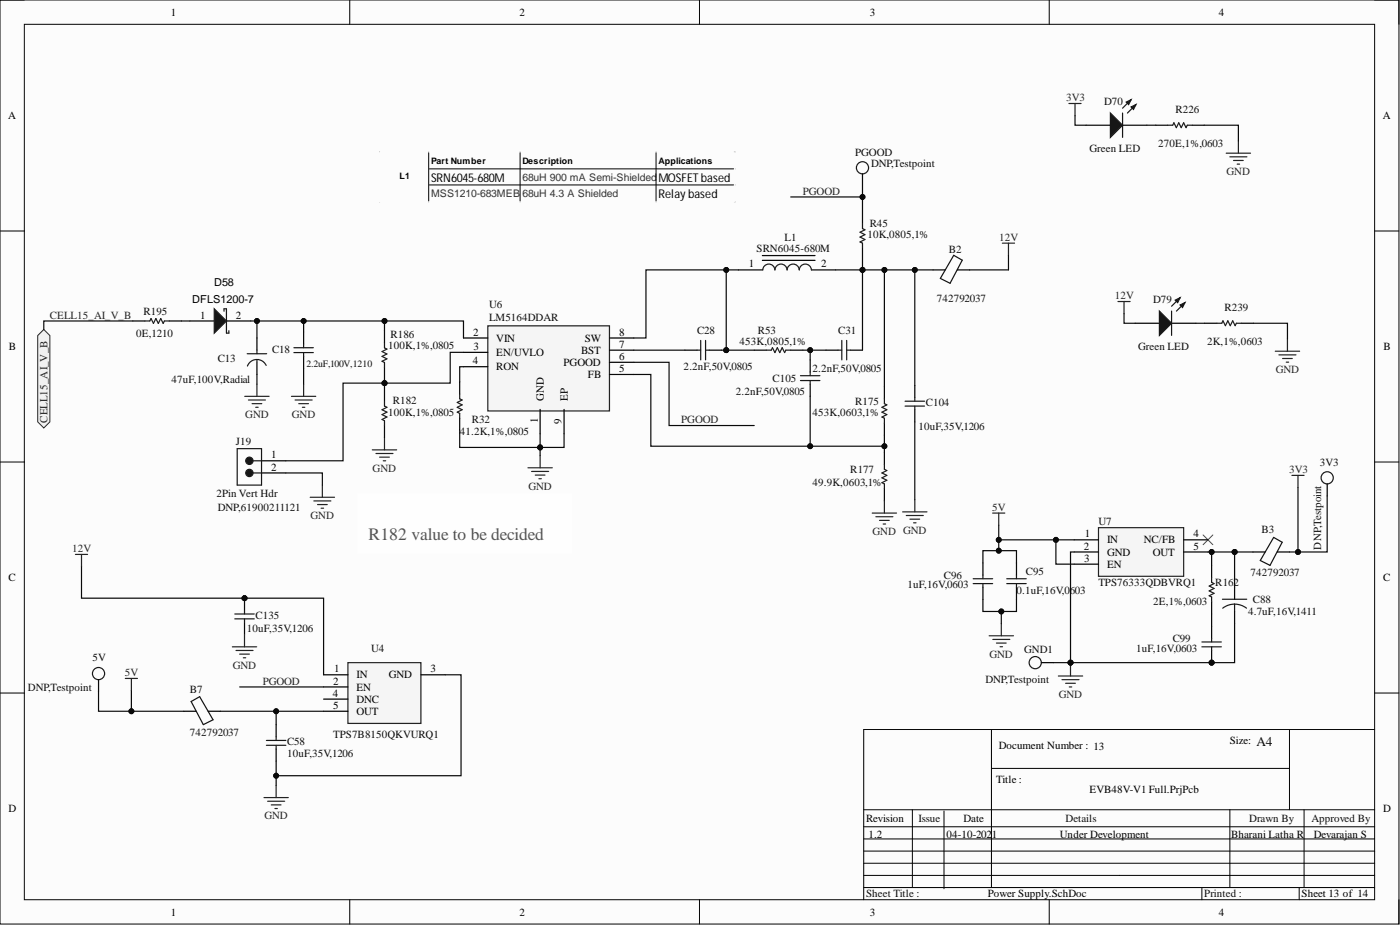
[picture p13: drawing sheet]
<svg xmlns="http://www.w3.org/2000/svg" width="292mm" height="193mm" viewBox="0 0 292 193" stroke-linecap="round" stroke-linejoin="round" font-family="sans-serif">
<defs><g id="words">
<text font-size="3.6" fill="#535353" x="76.9" y="112.6">R182 value to be decided</text>
<text font-size="2.8" fill="#0e0e0e" x="262.2" y="155.7">A4</text>
<g font-size="2.5">
<text x="89.9" y="38">SRN6045-680M</text>
<text x="137.4" y="38">MOSFETbased</text>
<text x="137.4" y="41.3">Relaybased</text>
</g>
<g font-size="2.3">
<text x="35.6" y="3.3">1</text>
<text x="108.4" y="3.3">2</text>
<text x="181.5" y="3.3">3</text>
<text x="254.3" y="3.3">4</text>
<text x="1.7" y="24.9">A</text>
<text x="288.5" y="24.9">A</text>
<text x="44.7" y="59.6">D58</text>
<text x="156.3" y="55.8">1</text>
<text x="171.3" y="55.8">2</text>
<text x="40.1" y="63.2">DFLS1200-7</text>
<text x="41.8" y="66.5">1</text>
<text x="49.2" y="66.5">2</text>
<text x="98.7" y="70">2</text>
<text x="103.6" y="71.3">VIN</text>
<text x="122" y="71.3">SW</text>
<text x="129.2" y="70">8</text>
<text x="1.9" y="73">B</text>
<text x="98.6" y="76">4</text>
<text x="98.8" y="73">3</text>
<text x="103.6" y="74.3">EN/UVLO</text>
<text x="103.6" y="77.3">RON</text>
<text x="117.6" y="76.3">PGOOD</text>
<text x="121.2" y="73.8">BST</text>
<text x="129.2" y="72.5">7</text>
<text x="129.2" y="75.1">6</text>
<text x="129.2" y="77.6">5</text>
<text x="288.7" y="73">B</text>
<text x="113.5" y="83.6" transform="rotate(-90 113.5 83.6)">GND</text>
<text x="118.4" y="83.6" transform="rotate(-90 118.4 83.6)">EP</text>
<text x="122.7" y="78.9">FB</text>
<text x="112.2" y="88.3" transform="rotate(-90 112.2 88.3)">1</text>
<text x="117.2" y="88.5" transform="rotate(-90 117.2 88.5)">9</text>
<text x="56.6" y="95.6">1</text>
<text x="56.6" y="98.2">2</text>
<text x="226.3" y="112.1">1</text>
<text x="231" y="113.4">IN</text>
<text x="238.7" y="113.4">NC/FB</text>
<text x="249" y="112.1">4</text>
<text x="226.1" y="114.6">2</text>
<text x="226.2" y="117.2">3</text>
<text x="231" y="115.9">GND</text>
<text x="231" y="118.5">EN</text>
<text x="240.5" y="115.9">OUT</text>
<text x="249" y="114.6">5</text>
<text x="1.8" y="121.2">C</text>
<text x="288.6" y="121.2">C</text>
<text x="69.5" y="142.8">2</text>
<text x="69.7" y="140.3">1</text>
<text x="74.4" y="141.5">IN</text>
<text x="81.1" y="141.5">GND</text>
<text x="89.8" y="140.3">3</text>
<text x="69.5" y="145.3">4</text>
<text x="69.5" y="147.9">5</text>
<text x="74.4" y="144.1">EN</text>
<text x="74.4" y="146.6">DNC</text>
<text x="74.4" y="149.1">OUT</text>
<text x="256.6" y="155.2">Size:</text>
<text x="208.4" y="156.2">Document Number : 13</text>
<text x="207.9" y="163.3">Title :</text>
<text x="227.3" y="165.5">EVB48V-V1 Full.PrjPcb</text>
<text x="1.8" y="169.4">D</text>
<text x="180.7" y="171.5">Revision</text>
<text x="201" y="171.5">Date</text>
<text x="288.6" y="169.4">D</text>
<text x="181.2" y="174.8">1.2</text>
<text x="197.5" y="174.8">04-10-202</text>
<text x="206.9" y="174.8">1</text>
<text x="221.2" y="174.8">Under Development</text>
<text x="256.9" y="174.8">Bharani Latha R</text>
<text x="274.1" y="174.8">Devarajan S</text>
<text x="35.6" y="191">1</text>
<text x="108.4" y="191">2</text>
<text x="181.5" y="191">3</text>
<text x="206.1" y="187.2">Power Supply.SchDoc</text>
<text x="254.3" y="191">4</text>
<text x="271.6" y="187.2">Sheet 13 of 14</text>
</g>
<g font-size="2.3" fill="#262626">
<text x="222.4" y="21.1">3V3</text>
<text x="167.5" y="40.6">PGOOD</text>
<text x="255.9" y="36.5">GND</text>
<text x="208.5" y="50.2">12V</text>
<text x="232.6" y="62.4">12V</text>
<text x="10.4" y="66.5">CELL15_AI_V_B</text>
<text x="266.2" y="77.9">GND</text>
<text x="9.9" y="88.2" transform="rotate(-90 9.9 88.2)">CELL15_AI_V_B</text>
<text x="51.2" y="87.3">GND</text>
<text x="60.9" y="87.3">GND</text>
<text x="142.1" y="88.3">PGOOD</text>
<text x="77.8" y="98.4">GND</text>
<text x="269" y="98.7">3V3</text>
<text x="110.2" y="102.1">GND</text>
<text x="207" y="106.5">5V</text>
<text x="64.8" y="108.3">GND</text>
<text x="182.1" y="111.6">GND GND</text>
<text x="15.1" y="115.2">12V</text>
<text x="206.4" y="137.2">GND</text>
<text x="26.1" y="141">5V</text>
<text x="48.6" y="139.5">GND</text>
<text x="54.8" y="142.8">PGOOD</text>
<text x="220.9" y="145.6">GND</text>
<text x="55.2" y="171">GND</text>
</g>
<g font-size="2.3" fill="#0e0e0e">
<text x="230.4" y="21.8">D70</text>
<text x="245.3" y="23.7">R226</text>
<text x="178.4" y="32.5">PGOOD</text>
<text x="181.7" y="34.7">DNP,Testpoint</text>
<text x="227.3" y="31.7">Green LED</text>
<text x="241.6" y="30.7">270E,1%,0603</text>
<text x="181.5" y="47.4">R45</text>
<text x="157.9" y="52.5">SRN6045-680M</text>
<text x="163.7" y="50.2">L1</text>
<text x="181" y="49.7">10K,0805,1%</text>
<text x="198" y="52.8">B2</text>
<text x="29.9" y="65.7">R195</text>
<text x="102" y="64.2">U6</text>
<text x="195.4" y="62.9">742792037</text>
<text x="240.6" y="63.2">D79</text>
<text x="255.5" y="64.9">R239</text>
<text x="28.4" y="70.3">0E,1210</text>
<text x="81.5" y="70.5">R186</text>
<text x="102" y="67">LM5164DDAR</text>
<text x="145.4" y="69.8">C28</text>
<text x="158.1" y="69.8">R53</text>
<text x="174.9" y="69.8">C31</text>
<text x="45.4" y="75.6">C13</text>
<text x="56.8" y="73.6">C18</text>
<text x="81" y="72.8">100K,1%,0805</text>
<text x="142.6" y="77.1">2.2nF,50V,0805</text>
<text x="154.3" y="72">453K,0805,1%</text>
<text x="169.5" y="77.6">2.2nF,50V,0805</text>
<text x="237.5" y="73">Green LED</text>
<text x="251.9" y="72">2K,1%,0603</text>
<text x="35.8" y="79.9">47uF,100V,Radial</text>
<text x="153.6" y="82.4">2.2nF,50V,0805</text>
<text x="161.2" y="79.6">C105</text>
<text x="81" y="86.7">100K,1%,0805</text>
<text x="82" y="84.2">R182</text>
<text x="98.5" y="88.3">R32</text>
<text x="169.5" y="86.7">453K,0603,1%</text>
<text x="178.4" y="84.5">R175</text>
<text x="191.6" y="89.7">10uF,35V,1206</text>
<text x="193.2" y="84.7">C104</text>
<text x="49.2" y="92.8">J19</text>
<text x="95.9" y="90.8">41.2K,1%,0805</text>
<text x="169.5" y="101.5">49.9K,0603,1%</text>
<text x="177.4" y="98.7">R177</text>
<text x="275.4" y="97.1">3V3</text>
<text x="45.2" y="103.7">2Pin Vert Hdr</text>
<text x="45.4" y="106.5">DNP,61900211121</text>
<text x="229.2" y="109.6">U7</text>
<text x="263.2" y="111.1">B3</text>
<text x="214" y="120">C95</text>
<text x="275.6" y="114.6" transform="rotate(-90 275.6 114.6)">DNP,Testpoint</text>
<text x="189.3" y="122.8">1uF,16V,0603</text>
<text x="197" y="120.7">C96</text>
<text x="212.1" y="123.9">0.1uF,16V,0603</text>
<text x="229.2" y="122.3">TPS76333QDBVRQ1</text>
<text x="253.6" y="122.3">R162</text>
<text x="260.9" y="120.2">742792037</text>
<text x="261.4" y="125.8">C88</text>
<text x="51.5" y="131.9">10uF,35V,1206</text>
<text x="53.3" y="129.1">C135</text>
<text x="240.6" y="126.3">2E,1%,0603</text>
<text x="260.4" y="128.3">4.7uF,16V,1411</text>
<text x="19.3" y="138">5V</text>
<text x="77.4" y="136">U4</text>
<text x="213.7" y="136.2">GND1</text>
<text x="237.1" y="136">1uF,16V,0603</text>
<text x="244.7" y="133.9">C99</text>
<text x="205.6" y="142.5">DNP,Testpoint</text>
<text x="5.8" y="144.1">DNP,Testpoint</text>
<text x="39.6" y="144.6">B7</text>
<text x="39.6" y="153.5">742792037</text>
<text x="59.9" y="155.5">C58</text>
<text x="69.5" y="154">TPS7B8150QKVURQ1</text>
<text x="59.9" y="158">10uF,35V,1206</text>
</g>
<text font-size="2.3" fill="#0a0a0a" x="191.6" y="171.5">Issue</text>
<g font-size="2.3" fill="#0f0f0f">
<text x="222.3" y="171.5">Details</text>
<text x="260.7" y="171.5">Drawn By</text>
<text x="273.6" y="171.5">Approved By</text>
<text x="180.7" y="187.2">Sheet Title :</text>
<text x="251.3" y="187.2">Printed :</text>
</g>
<g font-size="2.2" fill="#333">
<text x="89.9" y="41.1">MSS1210-683MEB</text>
<text x="109" y="37.7">68uH 900 mA Semi-Shielded</text>
<text x="109" y="41.1">68uH 4.3 A Shielded</text>
</g>
<text font-size="2" fill="#0e0e0e" x="64" y="76.5">2.2uF,100V,1210</text>
<g font-size="1.8">
<text x="89.9" y="34.2">Part Number</text>
<text x="109" y="34.2">Description</text>
<text x="137.4" y="34.2">Applications</text>
<text x="83.4" y="37.4">L1</text>
</g>
</g></defs>
<path d="M0 0h291.9v192.8h-291.9z" fill-rule="evenodd" fill="#fcfcfc"/>
<path d="M0 0h291.9v192.8h-291.9z" fill="none" stroke="#000" stroke-width=".21"/>
<path d="M5.1 5.1h281.7v182.6h-281.7z" fill-rule="evenodd" fill="#fcfcfc"/>
<g fill="none" stroke="#000" stroke-width=".21">
<path d="M0 0h5.1M73 0v5.1M145.9 0v5.1M218.9 0v5.1M286.8 0h5.1v5.1M5.1 5.1h281.7v182.6h-281.7zM0 48.2h5.1M286.8 48.2h5.1M0 96.4h5.1M286.8 96.4h5.1M0 144.6h5.1M206.9 152.2v33"/>
<path d="M269 152.2v16.7M286.8 144.6h5.1M286.8 152.2h-106.6v35.5M180.2 168.9h106.6M180.2 177.6h106.6M180.2 172.5h106.6M180.2 175h106.6M190.4 168.9v16.3M197 169.2v16.2M206.9 160.3h62.1M256.6 168.9v16.3M272.1 168.9v16.3"/>
<path d="M73 187.7v5.1M145.9 187.7v5.1M180.2 185.2h106.6M180.2 182.6h106.6M180.2 180.1h106.6M218.9 187.7v5.1M250.8 185.2v2.5M271.1 185.2v2.5M291.9 187.7v5.1"/>
</g>
<path d="M199 53.3l1.8 1-2.6 4.8-2-1z" fill="none" stroke="#141414" stroke-width=".25"/>
<g fill="none" stroke="#000" stroke-width=".25">
<path d="M194.7 56.3h2.5M199.7 56.3h2.6M27.7 67h2.5M35.3 67h2.6M63.3 69.2v2.6M63.3 74.3v2.6M95.9 79.6v2.6M142.9 73h2.5M148 73h2.5M157.4 73h2.5M165 73h2.5M169 75.1v2.5"/>
<path d="M95.9 87.3v2.5M169 80.2v2.5M184.5 80.7v2.5M184.5 88.3v2.5M184.5 94.4v2.5M190.9 80.4v2.5M190.9 85.5v2.5M184.5 102v2.5M252.8 117.9v2.6M252.8 125.6v2.5"/>
</g>
<g fill="none" stroke="#1c1c1c" stroke-width=".25">
<path d="M30.2 67h1.1l.2-.5 .5 1 .5-1 .5 1 .5-1 .5 1 .3-.5h1M61.3 72.5h4.1M61.3 73.6h4.1M63.3 71.8v.7M63.3 73.6v.7M145.4 73h.8M146.2 71v4.1M147.2 71v4.1M147.2 73h.8M159.9 73h1l.3-.5 .5 1.1 .5-1.1 .5 1.1 .5-1.1 .5 1.1 .3-.6h1M167 79.4h4.1M167 78.4h4.1"/>
<path d="M169 77.6v.8M169 79.4v.8M95.9 82.2v1l.5 .2-1 .6 1 .5-1 .5 1 .5-1 .5 .5 .2v1.1M184.5 83.2v1l.5 .3-1 .5 1 .5-1 .5 1 .5-1 .5 .5 .3v1M184.5 96.9v1l.5 .3-1 .5 1 .5-1 .5 1 .5-1 .5 .5 .2v1.1M188.8 83.7h4.1M188.8 84.7h4.1M190.9 82.9v.8M190.9 84.7v.8M252.8 120.5v1l.5 .2-1 .6 1 .5-1 .5 1 .5-1 .5 .5 .2v1.1"/>
</g>
<g fill="none" stroke="#262626" stroke-width=".25">
<path d="M60.8 82.7h5.1M61.6 83.4h3.5M62.3 84.2h2.1M63.1 85h.5M63.3 80.2v2.5M182 107h5.1M182.7 107.8h3.6M183.5 108.6h2M184.3 109.3h.5M184.5 104.5v2.5M223.4 138.5v2.5M220.8 141h5.1"/>
<path d="M221.6 141.8h3.5M222.3 142.5h2.1M223.1 143.3h.5"/>
</g>
<circle cx="252.8" cy="138.2" r=".51" fill="#0e0e0e"/>
<circle cx="252.8" cy="138.2" r=".51" fill="none" stroke="#0e0e0e" stroke-width=".21"/>
<path d="M252.8 130.6v2.6M252.8 135.7v2.5" fill="none" stroke="#000" stroke-width=".25"/>
<circle cx="252.8" cy="138.2" r=".51" fill="#0e0e0e"/>
<circle cx="252.8" cy="138.2" r=".51" fill="none" stroke="#0e0e0e" stroke-width=".21"/>
<g fill="none" stroke="#1c1c1c" stroke-width=".25">
<path d="M250.8 134.9h4M250.8 133.9h4M252.8 133.2v.7M252.8 134.9v.8"/>
<circle cx="276.9" cy="99.7" r="1.27"/>
</g>
<path d="M265.7 112.1l1.8 1-2.5 4.8-2.1-1z" fill="none" stroke="#141414" stroke-width=".25"/>
<path d="M261.4 115.2h2.6M266.5 115.2h2.5M276.9 100.9v2.6" fill="none" stroke="#000" stroke-width=".25"/>
<path d="M269.5 99.2h2.6M270.8 99.2v2.5" fill="none" stroke="#262626" stroke-width=".25"/>
<path d="M7.9 70l1.2-1.3 1.3 1.3v18l-1.3 1.3-1.2-1.3z" fill-rule="evenodd" fill="#f0f0f0"/>
<path d="M7.9 70l1.2-1.3 1.3 1.3v18l-1.3 1.3-1.2-1.3z" fill="none" stroke="#262626" stroke-width=".21"/>
<path d="M251 111.6l2 2M253 111.6l-2 2" fill="none" stroke="#4c4c4c" stroke-width=".21"/>
<path d="M39.6 67h5.1M47.2 67h5.1" fill="none" stroke="#000" stroke-width=".25"/>
<path d="M44.7 64.4l2.5 2.6-2.5 2.5z" fill="#1c1c1c"/>
<path d="M44.7 64.4l2.5 2.6-2.5 2.5zM46.7 64.9v-.5h.5v5.1h.6v-.5" fill="none" stroke="#1c1c1c" stroke-width=".25"/>
<path d="M209.1 50.7h2.6M210.4 50.7v2.6" fill="none" stroke="#262626" stroke-width=".25"/>
<path d="M101.8 68h25.4v17.7h-25.4z" fill-rule="evenodd" fill="#f5f5f5"/>
<path d="M101.8 68h25.4v17.7h-25.4zM110.2 97.6h5M110.9 98.3h3.6M111.7 99.1h2M112.4 99.9h.5M112.7 95.1v2.5M188.3 106.8h5.1M189.1 107.5h3.5M189.9 108.3h2M190.6 109.1h.5M190.9 104.2v2.6" fill="none" stroke="#262626" stroke-width=".25"/>
<g fill="none" stroke="#000" stroke-width=".25">
<path d="M154.1 56.3h5M159.1 54.3h11M159.1 53.3h11M169.3 56.3h5.1M96.7 70.5h5.1M96.7 73.5h5.1M96.7 76.5h5.1M127.2 70.5h5M127.2 73h5M127.2 75.6h5M127.2 78.1h5M172.3 73h2.6"/>
<path d="M177.4 73h2.6M112.7 85.4v5.1M117.7 85.4v5.1"/>
</g>
<path d="M159.1 56.3a1.27 1.27 0 0 1 1.3-1.2 1.27 1.27 0 0 1 1.3 1.2 1.27 1.27 0 0 1 1.2-1.2 1.27 1.27 0 0 1 1.3 1.2 1.27 1.27 0 0 1 1.3-1.2 1.27 1.27 0 0 1 1.3 1.2 1.27 1.27 0 0 1 1.2-1.2 1.27 1.27 0 0 1 1.3 1.2M174.9 73h.7M175.6 71v4.1M176.7 71v4.1M176.7 73h.7" fill="none" stroke="#1c1c1c" stroke-width=".25"/>
<path d="M229.2 110.1h17.8v10.1h-17.8z" fill-rule="evenodd" fill="#f5f5f5"/>
<g fill="none" stroke="#262626" stroke-width=".25">
<path d="M51.1 82.7h5M51.8 83.4h3.6M52.6 84.2h2M53.4 85h.5M53.6 80.2v2.5M77.7 93.8h5.1M78.4 94.6h3.6M79.2 95.4h2M80 96.1h.5M80.2 91.3v2.5M229.2 110.1h17.8v10.1h-17.8zM206.4 132.6h5.1"/>
<path d="M207.1 133.4h3.6M207.9 134.2h2M208.7 134.9h.5M208.9 130.1v2.5"/>
</g>
<g fill="none" stroke="#000" stroke-width=".25">
<path d="M226.6 26.1h5.1M234.2 26.1h5.1M241.1 26.1h2.6M248.7 26.1h2.6M180 44.1v2.6M180 51.7v2.6M53.6 70.5v2.5M53.6 75.6v2.5M80.2 69v2.6M80.2 76.6v2.6M80.2 81.2v2.5M80.2 88.8v2.5"/>
<path d="M205.1 117.4v2.6M212.1 117.4v2.6M224.1 112.6h5.1M224.1 115.2h5.1M224.1 117.7h5.1M247 112.6h5M247 115.2h5M205.1 122.5v2.5M212.1 122.5v2.5M217.3 138.2h2.5M257.6 122.5v2.5M257.6 127.6v2.5"/>
</g>
<g fill="none" stroke="#1c1c1c" stroke-width=".25">
<path d="M243.7 26.1h1l.2-.5 .5 1 .5-1 .6 1 .5-1 .5 1 .2-.5h1M180 46.7v1l.5 .2-1.1 .5 1.1 .6-1.1 .5 1.1 .5-1.1 .5 .6 .2v1M51.6 73.8h4M53.6 73v.8M53.6 75v.5M55.5 76.2a2.12 2.12 0 0 0-2-1.2 2.12 2.12 0 0 0-1.9 1.4M80.2 71.6v1l.5 .2-1 .5 1 .5-1 .6 1 .5-1 .5 .5 .2v1M80.2 83.7v1l.5 .3-1 .5 1 .5-1 .5 1 .5-1 .5 .5 .3v1M205.1 120v.7M212.1 120v.7M203 121.7h4.1M203 120.7h4.1"/>
<path d="M205.1 121.7v.8M210 121.7h4.1M210 120.7h4.1M212.1 121.7v.8M255 125h5.1M257.6 126l1 .2 1.5 .7M257.6 126l-1.6 .3-.9 .6M257.6 126v1.6"/>
<circle cx="216" cy="138.2" r="1.27"/>
</g>
<path d="M231.7 23.6l2.5 2.5-2.5 2.6z" fill="#1c1c1c"/>
<path d="M231.7 23.6l2.5 2.5-2.5 2.6zM236 20.8l-1.8 1.8M237 21.8l-1.8 1.8" fill="none" stroke="#1c1c1c" stroke-width=".25"/>
<path d="M236 22.3l1-.5-.5 1z" fill="#1c1c1c"/>
<path d="M236 22.3l1-.5-.5 1z" fill="none" stroke="#1c1c1c" stroke-width=".25"/>
<path d="M235 21.3l1-.5-.5 1z" fill="#1c1c1c"/>
<path d="M234.2 23.6v5.1M235 21.3l1-.5-.5 1zM253.9 67.4h1l.3-.5 .5 1 .5-1 .5 1 .5-1 .5 1 .3-.5h1" fill="none" stroke="#1c1c1c" stroke-width=".25"/>
<path d="M223 21.6h2.6M224.3 21.6v2.5M255.8 32h5.1M256.6 32.7h3.6M257.4 33.5h2M258.1 34.2h.5M258.4 29.4v2.6" fill="none" stroke="#262626" stroke-width=".25"/>
<path d="M236.8 67.4h5.1M244.4 67.4h5.1M251.4 67.4h2.5M259 67.4h2.5" fill="none" stroke="#000" stroke-width=".25"/>
<path d="M241.9 64.9l2.5 2.5-2.5 2.6z" fill="#1c1c1c"/>
<path d="M241.9 64.9l2.5 2.5-2.5 2.6zM246.2 62.1l-1.8 1.8M247.2 63.1l-1.7 1.8" fill="none" stroke="#1c1c1c" stroke-width=".25"/>
<path d="M246.2 63.6l1-.5-.5 1z" fill="#1c1c1c"/>
<path d="M246.2 63.6l1-.5-.5 1z" fill="none" stroke="#1c1c1c" stroke-width=".25"/>
<path d="M245.2 62.6l1-.5-.5 1z" fill="#1c1c1c"/>
<g fill="none" stroke="#1c1c1c" stroke-width=".25">
<path d="M244.4 64.9v5.1M245.2 62.6l1-.5-.5 1zM52.8 98.7h1.8"/>
<circle cx="180" cy="35" r="1.27"/>
<circle cx="20.6" cy="140.5" r="1.27"/>
</g>
<g fill="none" stroke="#262626" stroke-width=".25">
<path d="M233.3 62.9h2.5M234.5 62.9v2.5M266.1 73.3h5.1M266.8 74h3.6M267.6 74.8h2M268.4 75.6h.5M268.6 70.7v2.6M15.7 115.7h2.6M17 115.7v2.5M207.1 107h2.5M208.4 107v2.6M26.1 141.5h2.6"/>
<path d="M27.4 141.5v2.6M55.1 166.4h5.1M55.8 167.2h3.6M56.6 167.9h2M57.4 168.7h.5M57.6 163.9v2.5"/>
</g>
<path d="M39.9 146.4l1.8-1.1 2.7 4.9-2 1z" fill="none" stroke="#141414" stroke-width=".25"/>
<path d="M180 36.3v2.5M54.6 98.7h5M54.6 96.1h5M20.6 141.8v2.5M38.4 148.4h2.5M43.4 148.4h2.6" fill="none" stroke="#000" stroke-width=".25"/>
<circle cx="52" cy="98.7" r=".76" fill="#1c1c1c"/>
<g fill="none" stroke="#1c1c1c" stroke-width=".25">
<path d="M49.5 93.6h5.1v7.6h-5.1zM52.8 96.1h1.8"/>
<circle cx="52" cy="98.7" r=".76"/>
</g>
<circle cx="52" cy="96.1" r=".76" fill="#1c1c1c"/>
<g fill="none" stroke="#1c1c1c" stroke-width=".25">
<path d="M55.6 155.5h4M55.6 154.5h4M57.6 153.7v.8M57.6 155.5v.7"/>
<circle cx="52" cy="96.1" r=".76"/>
</g>
<path d="M64.7 103.7h5.1M65.5 104.5h3.5M66.2 105.3h2.1M67 106h.5M67.3 101.2v2.5" fill="none" stroke="#262626" stroke-width=".25"/>
<path d="M57.6 151.2v2.5M57.6 156.2v2.6" fill="none" stroke="#000" stroke-width=".25"/>
<circle cx="51" cy="124.8" r=".51" fill="#0e0e0e"/>
<circle cx="51" cy="124.8" r=".51" fill="none" stroke="#0e0e0e" stroke-width=".21"/>
<path d="M51 124.8v2.5" fill="none" stroke="#000" stroke-width=".25"/>
<circle cx="51" cy="124.8" r=".51" fill="#0e0e0e"/>
<circle cx="51" cy="124.8" r=".51" fill="none" stroke="#0e0e0e" stroke-width=".21"/>
<path d="M51 129.9v2.5" fill="none" stroke="#000" stroke-width=".25"/>
<path d="M49 129.1h4M49 128.1h4M51 127.3v.8M51 129.1v.8" fill="none" stroke="#1c1c1c" stroke-width=".25"/>
<path d="M48.5 134.9h5.1M49.2 135.7h3.6M50 136.5h2M50.8 137.2h.5M51 132.4v2.5" fill="none" stroke="#262626" stroke-width=".25"/>
<path d="M72.6 138.2h15.2v12.7h-15.2z" fill-rule="evenodd" fill="#f5f5f5"/>
<path d="M72.6 138.2h15.2v12.7h-15.2z" fill="none" stroke="#262626" stroke-width=".25"/>
<path d="M67.5 140.8h5.1M67.5 143.3h5.1M67.5 145.8h5.1M67.5 148.4h5.1M87.8 140.8h5.1" fill="none" stroke="#000" stroke-width=".25"/>
<path d="M132.2 73h10.7M151.5 73h5.9" fill="none" stroke="#0e0e0e" stroke-width=".25"/>
<circle cx="151.5" cy="73" r=".51" fill="#0e0e0e"/>
<circle cx="151.5" cy="73" r=".51" fill="none" stroke="#0e0e0e" stroke-width=".21"/>
<path d="M150.5 73h1" fill="none" stroke="#0e0e0e" stroke-width=".25"/>
<circle cx="151.5" cy="73" r=".51" fill="#0e0e0e"/>
<circle cx="151.5" cy="73" r=".51" fill="none" stroke="#0e0e0e" stroke-width=".21"/>
<path d="M190.9 88v16.2M224.1 115.2h-.7v23.3" fill="none" stroke="#0e0e0e" stroke-width=".25"/>
<circle cx="223.4" cy="138.2" r=".51" fill="#0e0e0e"/>
<circle cx="223.4" cy="138.2" r=".51" fill="none" stroke="#0e0e0e" stroke-width=".21"/>
<path d="M270.8 101.7v13.5h-1.8M252.8 128.1v2.5" fill="none" stroke="#0e0e0e" stroke-width=".25"/>
<circle cx="270.8" cy="115.2" r=".51" fill="#0e0e0e"/>
<circle cx="270.8" cy="115.2" r=".51" fill="none" stroke="#0e0e0e" stroke-width=".21"/>
<path d="M276.9 103.5v11.7h-6.1" fill="none" stroke="#0e0e0e" stroke-width=".25"/>
<circle cx="270.8" cy="115.2" r=".51" fill="#0e0e0e"/>
<circle cx="270.8" cy="115.2" r=".51" fill="none" stroke="#0e0e0e" stroke-width=".21"/>
<path d="M257.6 115.2h3.8" fill="none" stroke="#0e0e0e" stroke-width=".25"/>
<circle cx="257.6" cy="115.2" r=".51" fill="#0e0e0e"/>
<circle cx="257.6" cy="115.2" r=".51" fill="none" stroke="#0e0e0e" stroke-width=".21"/>
<path d="M257.6 130.1v8.1h-34.2" fill="none" stroke="#0e0e0e" stroke-width=".25"/>
<circle cx="252.8" cy="138.2" r=".51" fill="#0e0e0e"/>
<circle cx="252.8" cy="138.2" r=".51" fill="none" stroke="#0e0e0e" stroke-width=".21"/>
<circle cx="223.4" cy="138.2" r=".51" fill="#0e0e0e"/>
<circle cx="223.4" cy="138.2" r=".51" fill="none" stroke="#0e0e0e" stroke-width=".21"/>
<path d="M180 73v-16.7h4.5v24.4" fill="none" stroke="#0e0e0e" stroke-width=".25"/>
<circle cx="184.5" cy="56.3" r=".51" fill="#0e0e0e"/>
<circle cx="184.5" cy="56.3" r=".51" fill="none" stroke="#0e0e0e" stroke-width=".21"/>
<circle cx="180" cy="56.3" r=".51" fill="#0e0e0e"/>
<circle cx="180" cy="56.3" r=".51" fill="none" stroke="#0e0e0e" stroke-width=".21"/>
<path d="M174.4 56.3h5.6" fill="none" stroke="#0e0e0e" stroke-width=".25"/>
<circle cx="180" cy="56.3" r=".51" fill="#0e0e0e"/>
<circle cx="180" cy="56.3" r=".51" fill="none" stroke="#0e0e0e" stroke-width=".21"/>
<path d="M151.5 56.3h2.6" fill="none" stroke="#0e0e0e" stroke-width=".25"/>
<circle cx="151.5" cy="56.3" r=".51" fill="#0e0e0e"/>
<circle cx="151.5" cy="56.3" r=".51" fill="none" stroke="#0e0e0e" stroke-width=".21"/>
<path d="M169 73v2.1" fill="none" stroke="#0e0e0e" stroke-width=".25"/>
<circle cx="169" cy="73" r=".51" fill="#0e0e0e"/>
<circle cx="169" cy="73" r=".51" fill="none" stroke="#0e0e0e" stroke-width=".21"/>
<path d="M27.7 67h-18.6v1.7M37.9 67h1.7M63.3 76.9v3.3M95.9 89.8v3.5h16.8" fill="none" stroke="#0e0e0e" stroke-width=".25"/>
<circle cx="112.7" cy="93.3" r=".51" fill="#0e0e0e"/>
<circle cx="112.7" cy="93.3" r=".51" fill="none" stroke="#0e0e0e" stroke-width=".21"/>
<path d="M96.7 76.5h-.8v3.1M117.7 90.5v2.8h-5" fill="none" stroke="#0e0e0e" stroke-width=".25"/>
<circle cx="112.7" cy="93.3" r=".51" fill="#0e0e0e"/>
<circle cx="112.7" cy="93.3" r=".51" fill="none" stroke="#0e0e0e" stroke-width=".21"/>
<path d="M169 82.7v10.4" fill="none" stroke="#0e0e0e" stroke-width=".25"/>
<circle cx="169" cy="93.1" r=".51" fill="#0e0e0e"/>
<circle cx="169" cy="93.1" r=".51" fill="none" stroke="#0e0e0e" stroke-width=".21"/>
<path d="M132.2 70.5h2.6v-14.2h16.7v16.7" fill="none" stroke="#0e0e0e" stroke-width=".25"/>
<circle cx="151.5" cy="73" r=".51" fill="#0e0e0e"/>
<circle cx="151.5" cy="73" r=".51" fill="none" stroke="#0e0e0e" stroke-width=".21"/>
<circle cx="151.5" cy="56.3" r=".51" fill="#0e0e0e"/>
<circle cx="151.5" cy="56.3" r=".51" fill="none" stroke="#0e0e0e" stroke-width=".21"/>
<path d="M252 115.2h5.6" fill="none" stroke="#0e0e0e" stroke-width=".25"/>
<circle cx="257.6" cy="115.2" r=".51" fill="#0e0e0e"/>
<circle cx="257.6" cy="115.2" r=".51" fill="none" stroke="#0e0e0e" stroke-width=".21"/>
<circle cx="252.8" cy="115.2" r=".51" fill="#0e0e0e"/>
<circle cx="252.8" cy="115.2" r=".51" fill="none" stroke="#0e0e0e" stroke-width=".21"/>
<path d="M252.8 115.2v2.7" fill="none" stroke="#0e0e0e" stroke-width=".25"/>
<circle cx="252.8" cy="115.2" r=".51" fill="#0e0e0e"/>
<circle cx="252.8" cy="115.2" r=".51" fill="none" stroke="#0e0e0e" stroke-width=".21"/>
<path d="M257.6 115.2v7.3" fill="none" stroke="#0e0e0e" stroke-width=".25"/>
<circle cx="257.6" cy="115.2" r=".51" fill="#0e0e0e"/>
<circle cx="257.6" cy="115.2" r=".51" fill="none" stroke="#0e0e0e" stroke-width=".21"/>
<path d="M219.8 138.2h3.6" fill="none" stroke="#0e0e0e" stroke-width=".25"/>
<circle cx="223.4" cy="138.2" r=".51" fill="#0e0e0e"/>
<circle cx="223.4" cy="138.2" r=".51" fill="none" stroke="#0e0e0e" stroke-width=".21"/>
<path d="M180 54.3v2M53.6 78.1v2.1" fill="none" stroke="#0e0e0e" stroke-width=".25"/>
<circle cx="180" cy="56.3" r=".51" fill="#0e0e0e"/>
<circle cx="180" cy="56.3" r=".51" fill="none" stroke="#0e0e0e" stroke-width=".21"/>
<path d="M165 41.1h15v3" fill="none" stroke="#0e0e0e" stroke-width=".25"/>
<circle cx="180" cy="41.1" r=".51" fill="#0e0e0e"/>
<circle cx="180" cy="41.1" r=".51" fill="none" stroke="#0e0e0e" stroke-width=".21"/>
<path d="M132.2 75.6h7.4v13.2h17.8M167.5 73h4.8" fill="none" stroke="#0e0e0e" stroke-width=".25"/>
<circle cx="169" cy="73" r=".51" fill="#0e0e0e"/>
<circle cx="169" cy="73" r=".51" fill="none" stroke="#0e0e0e" stroke-width=".21"/>
<path d="M112.7 90.5v4.6" fill="none" stroke="#0e0e0e" stroke-width=".25"/>
<circle cx="112.7" cy="93.3" r=".51" fill="#0e0e0e"/>
<circle cx="112.7" cy="93.3" r=".51" fill="none" stroke="#0e0e0e" stroke-width=".21"/>
<path d="M184.5 90.8v2.3" fill="none" stroke="#0e0e0e" stroke-width=".25"/>
<circle cx="184.5" cy="93.1" r=".51" fill="#0e0e0e"/>
<circle cx="184.5" cy="93.1" r=".51" fill="none" stroke="#0e0e0e" stroke-width=".21"/>
<path d="M132.2 78.1h3.6v15h48.7v1.3" fill="none" stroke="#0e0e0e" stroke-width=".25"/>
<circle cx="169" cy="93.1" r=".51" fill="#0e0e0e"/>
<circle cx="169" cy="93.1" r=".51" fill="none" stroke="#0e0e0e" stroke-width=".21"/>
<circle cx="184.5" cy="93.1" r=".51" fill="#0e0e0e"/>
<circle cx="184.5" cy="93.1" r=".51" fill="none" stroke="#0e0e0e" stroke-width=".21"/>
<path d="M53.6 67v3.5" fill="none" stroke="#0e0e0e" stroke-width=".25"/>
<circle cx="53.6" cy="67" r=".51" fill="#0e0e0e"/>
<circle cx="53.6" cy="67" r=".51" fill="none" stroke="#0e0e0e" stroke-width=".21"/>
<path d="M63.3 67v2.2" fill="none" stroke="#0e0e0e" stroke-width=".25"/>
<circle cx="63.3" cy="67" r=".51" fill="#0e0e0e"/>
<circle cx="63.3" cy="67" r=".51" fill="none" stroke="#0e0e0e" stroke-width=".21"/>
<path d="M80.2 67h16.5v3.5" fill="none" stroke="#0e0e0e" stroke-width=".25"/>
<circle cx="80.2" cy="67" r=".51" fill="#0e0e0e"/>
<circle cx="80.2" cy="67" r=".51" fill="none" stroke="#0e0e0e" stroke-width=".21"/>
<path d="M80.2 79.2v.7" fill="none" stroke="#0e0e0e" stroke-width=".25"/>
<circle cx="80.2" cy="79.9" r=".51" fill="#0e0e0e"/>
<circle cx="80.2" cy="79.9" r=".51" fill="none" stroke="#0e0e0e" stroke-width=".21"/>
<path d="M96.7 73.5h-2.8v6.4h-13.7v1.3" fill="none" stroke="#0e0e0e" stroke-width=".25"/>
<circle cx="80.2" cy="79.9" r=".51" fill="#0e0e0e"/>
<circle cx="80.2" cy="79.9" r=".51" fill="none" stroke="#0e0e0e" stroke-width=".21"/>
<path d="M52.3 67h27.9v2" fill="none" stroke="#0e0e0e" stroke-width=".25"/>
<circle cx="53.6" cy="67" r=".51" fill="#0e0e0e"/>
<circle cx="53.6" cy="67" r=".51" fill="none" stroke="#0e0e0e" stroke-width=".21"/>
<circle cx="63.3" cy="67" r=".51" fill="#0e0e0e"/>
<circle cx="63.3" cy="67" r=".51" fill="none" stroke="#0e0e0e" stroke-width=".21"/>
<circle cx="80.2" cy="67" r=".51" fill="#0e0e0e"/>
<circle cx="80.2" cy="67" r=".51" fill="none" stroke="#0e0e0e" stroke-width=".21"/>
<path d="M184.5 56.3h10.2" fill="none" stroke="#0e0e0e" stroke-width=".25"/>
<circle cx="184.5" cy="56.3" r=".51" fill="#0e0e0e"/>
<circle cx="184.5" cy="56.3" r=".51" fill="none" stroke="#0e0e0e" stroke-width=".21"/>
<circle cx="190.9" cy="56.3" r=".51" fill="#0e0e0e"/>
<circle cx="190.9" cy="56.3" r=".51" fill="none" stroke="#0e0e0e" stroke-width=".21"/>
<path d="M190.9 56.3v24.1" fill="none" stroke="#0e0e0e" stroke-width=".25"/>
<circle cx="190.9" cy="56.3" r=".51" fill="#0e0e0e"/>
<circle cx="190.9" cy="56.3" r=".51" fill="none" stroke="#0e0e0e" stroke-width=".21"/>
<path d="M205.1 125v2.6h7v-2.6" fill="none" stroke="#0e0e0e" stroke-width=".25"/>
<circle cx="208.9" cy="127.6" r=".51" fill="#0e0e0e"/>
<circle cx="208.9" cy="127.6" r=".51" fill="none" stroke="#0e0e0e" stroke-width=".21"/>
<path d="M208.9 127.6v2.5" fill="none" stroke="#0e0e0e" stroke-width=".25"/>
<circle cx="208.9" cy="127.6" r=".51" fill="#0e0e0e"/>
<circle cx="208.9" cy="127.6" r=".51" fill="none" stroke="#0e0e0e" stroke-width=".21"/>
<path d="M224.3 24.1v2h2.3M239.3 26.1h1.8M251.3 26.1h7.1v3.3M210.4 53.3v3h-8.1M234.5 65.4v2h2.3M249.5 67.4h1.9M261.5 67.4h7.1v3.3M224.1 112.6h-3.8v5.1h3.8" fill="none" stroke="#0e0e0e" stroke-width=".25"/>
<circle cx="220.3" cy="112.6" r=".51" fill="#0e0e0e"/>
<circle cx="220.3" cy="112.6" r=".51" fill="none" stroke="#0e0e0e" stroke-width=".21"/>
<path d="M205.1 117.4v-2.5h7v2.5" fill="none" stroke="#0e0e0e" stroke-width=".25"/>
<circle cx="208.4" cy="114.9" r=".51" fill="#0e0e0e"/>
<circle cx="208.4" cy="114.9" r=".51" fill="none" stroke="#0e0e0e" stroke-width=".21"/>
<path d="M46 148.4h21.5" fill="none" stroke="#0e0e0e" stroke-width=".25"/>
<circle cx="57.6" cy="148.4" r=".51" fill="#0e0e0e"/>
<circle cx="57.6" cy="148.4" r=".51" fill="none" stroke="#0e0e0e" stroke-width=".21"/>
<path d="M57.6 148.4v2.8" fill="none" stroke="#0e0e0e" stroke-width=".25"/>
<circle cx="57.6" cy="148.4" r=".51" fill="#0e0e0e"/>
<circle cx="57.6" cy="148.4" r=".51" fill="none" stroke="#0e0e0e" stroke-width=".21"/>
<path d="M27.4 144.1v4.3h11" fill="none" stroke="#0e0e0e" stroke-width=".25"/>
<circle cx="27.4" cy="148.4" r=".51" fill="#0e0e0e"/>
<circle cx="27.4" cy="148.4" r=".51" fill="none" stroke="#0e0e0e" stroke-width=".21"/>
<path d="M20.6 144.3v4.1h6.8" fill="none" stroke="#0e0e0e" stroke-width=".25"/>
<circle cx="27.4" cy="148.4" r=".51" fill="#0e0e0e"/>
<circle cx="27.4" cy="148.4" r=".51" fill="none" stroke="#0e0e0e" stroke-width=".21"/>
<path d="M180 38.8v2.3M50 143.3h17.5" fill="none" stroke="#0e0e0e" stroke-width=".25"/>
<circle cx="180" cy="41.1" r=".51" fill="#0e0e0e"/>
<circle cx="180" cy="41.1" r=".51" fill="none" stroke="#0e0e0e" stroke-width=".21"/>
<path d="M208.4 109.6v3h11.9" fill="none" stroke="#0e0e0e" stroke-width=".25"/>
<circle cx="208.4" cy="112.6" r=".51" fill="#0e0e0e"/>
<circle cx="208.4" cy="112.6" r=".51" fill="none" stroke="#0e0e0e" stroke-width=".21"/>
<circle cx="220.3" cy="112.6" r=".51" fill="#0e0e0e"/>
<circle cx="220.3" cy="112.6" r=".51" fill="none" stroke="#0e0e0e" stroke-width=".21"/>
<path d="M208.4 112.6v2.3" fill="none" stroke="#0e0e0e" stroke-width=".25"/>
<circle cx="208.4" cy="112.6" r=".51" fill="#0e0e0e"/>
<circle cx="208.4" cy="112.6" r=".51" fill="none" stroke="#0e0e0e" stroke-width=".21"/>
<circle cx="208.4" cy="114.9" r=".51" fill="#0e0e0e"/>
<circle cx="208.4" cy="114.9" r=".51" fill="none" stroke="#0e0e0e" stroke-width=".21"/>
<path d="M80.2 79.9h-8.6v16.2h-12" fill="none" stroke="#0e0e0e" stroke-width=".25"/>
<circle cx="80.2" cy="79.9" r=".51" fill="#0e0e0e"/>
<circle cx="80.2" cy="79.9" r=".51" fill="none" stroke="#0e0e0e" stroke-width=".21"/>
<path d="M59.6 98.7h7.7v2.5M17 118.2v6.6h50.5v16" fill="none" stroke="#0e0e0e" stroke-width=".25"/>
<circle cx="51" cy="124.8" r=".51" fill="#0e0e0e"/>
<circle cx="51" cy="124.8" r=".51" fill="none" stroke="#0e0e0e" stroke-width=".21"/>
<path d="M57.6 158.8v5.1" fill="none" stroke="#0e0e0e" stroke-width=".25"/>
<circle cx="57.6" cy="161.8" r=".51" fill="#0e0e0e"/>
<circle cx="57.6" cy="161.8" r=".51" fill="none" stroke="#0e0e0e" stroke-width=".21"/>
<path d="M92.9 140.8h3.3v21h-38.6" fill="none" stroke="#0e0e0e" stroke-width=".25"/>
<circle cx="57.6" cy="161.8" r=".51" fill="#0e0e0e"/>
<circle cx="57.6" cy="161.8" r=".51" fill="none" stroke="#0e0e0e" stroke-width=".21"/>
<g fill="none" stroke="#d4d4d4" stroke-width=".21">
<path d="M79.2 31.7h.1M89.4 31.7h.1M108.5 31.7h.1M136.9 31.7h.1M153.2 31.7h.1M153.4 31.7h.1M153.4 35.2h.1M153.4 38.6h.1M79.2 42.3h.1M89.4 42.3h.1M108.5 42.3h.1M136.9 42.3h.1"/>
<path d="M153.2 42.3h.1M153.4 42.1h.1"/>
</g>
<path d="M89.4 31.9v10M89.6 35.2h63.5M89.6 38.6h63.5M108.5 31.9v10M136.9 31.9v10" fill="none" stroke="#000" stroke-width=".21"/>
<path d="M74.9 103.2h44.1v12h-44.1z" fill-rule="evenodd" fill="#fefefe"/>
<path d="M74.9 103.2h44.1v12h-44.1z" fill="none" stroke="#fefefe" stroke-width=".76"/>
<use href="#words"/>
</svg>
